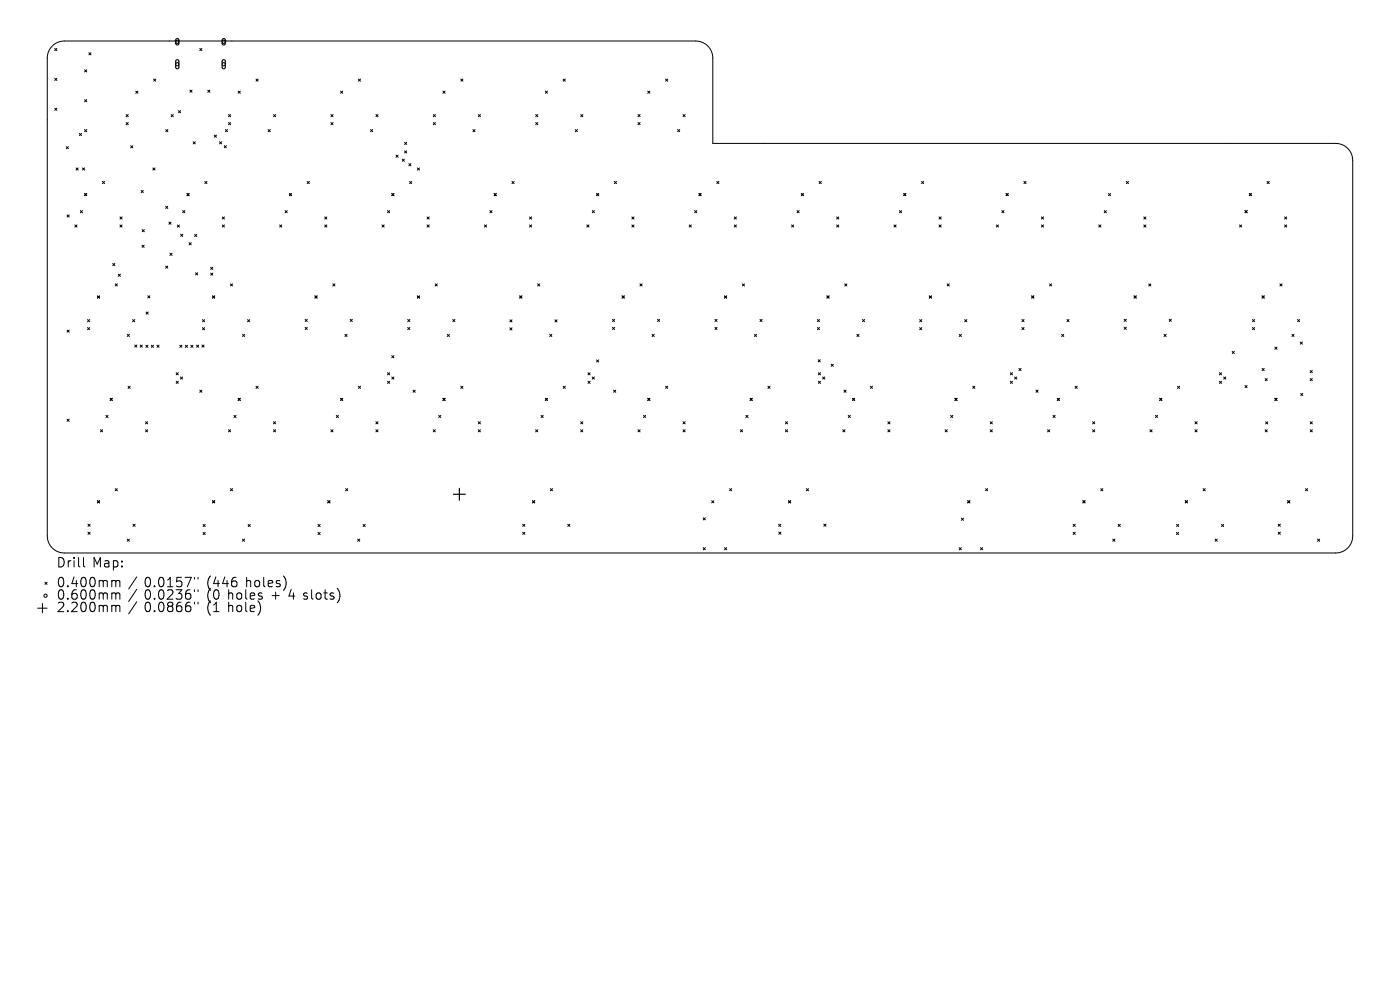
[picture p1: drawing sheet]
<svg xmlns="http://www.w3.org/2000/svg" width="297mm" height="210mm" viewBox="0 0 297 210" stroke-linecap="round" stroke-linejoin="round" font-family="sans-serif">
<defs><g id="words">
<g font-size="2.8">
<text x="12" y="120.8">Drill</text>
<text x="12" y="125">0.400mm</text>
<text x="19.6" y="120.8">Map:</text>
<text x="30.6" y="125">0.0157&quot;</text>
<text x="43.9" y="125">(446</text>
<text x="52.2" y="125">holes)</text>
<text x="12" y="127.6">0.600mm</text>
<text x="12" y="130.3">2.200mm</text>
<text x="30.6" y="127.6">0.0236&quot;</text>
<text x="30.6" y="130.3">0.0866&quot;</text>
<text x="43.9" y="127.6">(0</text>
<text x="43.9" y="130.3">(1</text>
<text x="48.4" y="127.6">holes</text>
<text x="48.4" y="130.3">hole)</text>
<text x="57.7" y="127.6">+</text>
<text x="61.5" y="127.6">4 slots)</text>
</g>
</g></defs>
<g fill="none" stroke="#000" stroke-width=".21">
<path d="M11.1 9.8l1-.7 1.5-.4h134a3.6 3.6 0 0 1 3.6 3.6v18.1h132.2a3.6 3.6 0 0 1 3.6 3.6v79.7a3.6 3.6 0 0 1-3.6 3.6h-269.8a3.6 3.6 0 0 1-3.6-3.6v-101.4l.4-1.6zM11.6 10.3l.5 .4M11.6 16.6l.5 .5M12.1 10.3l-.5 .4M12.1 16.6l-.5 .5M17.9 14.8l.5 .5M18.4 14.8l-.5 .5M18.9 11.2l.4 .4M19.3 11.2l-.4 .4M28.8 19.3l.5 .5M29.3 19.3l-.5 .5M32.6 16.8l.4 .4"/>
<path d="M33 16.8l-.4 .4M40.3 19.1l.4 .5M40.7 19.1l-.4 .5M42.4 10.3l.4 .4M42.8 10.3l-.4 .4M44.1 19.1l.4 .5M44.5 19.1l-.4 .5M50.5 19.3l.5 .5M51 19.3l-.5 .5M54.3 16.8l.5 .4M54.8 16.8l-.5 .4M72.2 19.3l.5 .5"/>
<path d="M72.7 19.3l-.5 .5M76 16.8l.5 .4M76.5 16.8l-.5 .4M94 19.3l.4 .5M94.4 19.3l-.4 .5M97.8 16.8l.4 .4M98.2 16.8l-.4 .4M115.7 19.3l.4 .5M116.1 19.3l-.4 .5M119.5 16.8l.4 .4M119.9 16.8l-.4 .4M137.4 19.3l.5 .5"/>
<path d="M137.9 19.3l-.5 .5M141.2 16.8l.5 .4M141.7 16.8l-.5 .4M11.6 23l.5 .4M12.1 23l-.5 .4M14.1 31.1l.4 .5M14.5 31.1l-.4 .5M16.1 35.6l.5 .5M16.6 35.6l-.5 .5M16.8 28.3l.5 .5M17.3 28.3l-.5 .5M17.5 35.6l.4 .5"/>
<path d="M17.9 21.1l.5 .5M17.9 27.5l.5 .4M17.9 35.6l-.4 .5M18.4 21.1l-.5 .5M18.4 27.5l-.5 .4M21.7 38.5l.5 .4M22.2 38.5l-.5 .4M26.8 24.3l.4 .5M26.8 26l.4 .5M27.2 24.3l-.4 .5M27.2 26l-.4 .5M27.7 30.9l.5 .5"/>
<path d="M28.2 30.9l-.5 .5M32.4 35.6l.5 .5M32.9 35.6l-.5 .5M35.2 27.5l.4 .4M35.6 27.5l-.4 .4M36.3 24.3l.5 .5M36.8 24.3l-.5 .5M37.9 23.5l.4 .4M38.3 23.5l-.4 .4M41 30.1l.4 .4M41.4 30.1l-.4 .4M43.5 38.5l.4 .4"/>
<path d="M43.9 38.5l-.4 .4M45.5 28.7l.4 .4M45.9 28.7l-.4 .4M46.6 30.1l.4 .4M47 30.1l-.4 .4M47.6 30.9l.4 .5M47.8 27.5l.5 .4M48 30.9l-.4 .5M48.3 27.5l-.5 .4M48.5 24.3l.4 .5M48.5 26l.4 .5M48.9 24.3l-.4 .5"/>
<path d="M48.9 26l-.4 .5M56.9 27.5l.4 .4M57.3 27.5l-.4 .4M58 24.3l.5 .5M58.5 24.3l-.5 .5M65.2 38.5l.4 .4M65.6 38.5l-.4 .4M70.2 24.3l.5 .5M70.2 26l.5 .5M70.7 24.3l-.5 .5M70.7 26l-.5 .5M78.6 27.5l.5 .4"/>
<path d="M79.1 27.5l-.5 .4M79.8 24.3l.4 .5M80.2 24.3l-.4 .5M84 32.9l.5 .5M84.5 32.9l-.5 .5M85.3 33.8l.5 .4M85.8 33.8l-.5 .4M85.8 30.2l.5 .4M85.8 32l.5 .5M86.3 30.2l-.5 .4M86.3 32l-.5 .5M86.7 34.7l.5 .5"/>
<path d="M86.9 38.5l.4 .4M87.2 34.7l-.5 .5M87.3 38.5l-.4 .4M88.5 35.6l.5 .5M89 35.6l-.5 .5M91.9 24.3l.5 .5M91.9 26l.5 .5M92.4 24.3l-.5 .5M92.4 26l-.5 .5M100.3 27.5l.5 .4M100.8 27.5l-.5 .4M101.5 24.3l.4 .5"/>
<path d="M101.9 24.3l-.4 .5M108.6 38.5l.5 .4M109.1 38.5l-.5 .4M113.6 24.3l.5 .5M113.6 26l.5 .5M114.1 24.3l-.5 .5M114.1 26l-.5 .5M122 27.5l.5 .4M122.5 27.5l-.5 .4M123.2 24.3l.5 .5M123.7 24.3l-.5 .5M130.3 38.5l.5 .4"/>
<path d="M130.8 38.5l-.5 .4M135.3 24.3l.5 .4M135.3 26l.5 .4M135.8 26l-.5 .4M135.8 24.3l-.5 .4M143.7 27.5l.5 .4M144.2 27.5l-.5 .4M144.9 24.3l.5 .4M145.4 24.3l-.5 .4M152.1 38.5l.4 .4M152.5 38.5l-.4 .4M173.8 38.5l.4 .4"/>
<path d="M174.2 38.5l-.4 .4M195.5 38.5l.5 .4M196 38.5l-.5 .4M217.2 38.5l.5 .4M217.7 38.5l-.5 .4M238.9 38.5l.5 .4M239.4 38.5l-.5 .4M268.8 38.5l.5 .4M269.3 38.5l-.5 .4M14.2 45.6l.5 .4M14.7 45.6l-.5 .4M15.9 47.7l.4 .5"/>
<path d="M16.3 47.7l-.4 .5M17 44.7l.5 .4M17.5 44.7l-.5 .4M17.9 41.1l.5 .4M18.4 41.1l-.5 .4M23.9 55.9l.5 .4M24.4 55.9l-.5 .4M25.1 58.2l.4 .4M25.4 47.7l.5 .5M25.5 46l.4 .5M25.5 58.2l-.4 .4M25.9 47.7l-.5 .5"/>
<path d="M25.9 46l-.4 .5M29.9 40.4l.5 .5M30.1 52l.5 .5M30.2 48.7l.4 .5M30.4 40.4l-.5 .5M30.6 52l-.5 .5M30.6 48.7l-.4 .5M35.1 43.8l.5 .4M35.1 56.4l.5 .5M35.6 43.8l-.5 .4M35.6 56.4l-.5 .5M35.8 47.1l.5 .5"/>
<path d="M36 53.7l.5 .5M36.3 47.1l-.5 .5M36.5 53.7l-.5 .5M37.6 47.7l.5 .5M38.1 47.7l-.5 .5M38.3 49.7l.5 .5M38.8 44.7l.4 .4M38.8 49.7l-.5 .5M39.2 44.7l-.4 .4M39.7 41.1l.4 .4M40.1 51.5l.5 .4M40.1 41.1l-.4 .4"/>
<path d="M40.6 51.5l-.5 .4M41.3 49.7l.4 .5M41.5 57.9l.4 .4M41.7 49.7l-.4 .5M41.9 57.9l-.4 .4M44.7 56.7l.4 .5M44.7 57.9l.5 .5M45.1 56.7l-.4 .5M45.2 57.9l-.5 .5M47.2 46l.4 .5M47.2 47.7l.4 .5M47.6 46l-.4 .5"/>
<path d="M47.6 47.7l-.4 .5M59.3 47.7l.5 .5M59.8 47.7l-.5 .5M60.5 44.7l.4 .4M60.9 44.7l-.4 .4M61.4 41.1l.4 .4M61.8 41.1l-.4 .4M68.9 46l.4 .5M68.9 47.7l.4 .5M69.3 46l-.4 .5M69.3 47.7l-.4 .5M81 47.7l.5 .5"/>
<path d="M81.5 47.7l-.5 .5M82.2 44.7l.5 .4M82.7 44.7l-.5 .4M83.1 41.1l.5 .4M83.6 41.1l-.5 .4M90.6 46l.5 .5M90.6 47.7l.5 .5M91.1 46l-.5 .5M91.1 47.7l-.5 .5M102.8 47.7l.4 .5M103.2 47.7l-.4 .5M103.9 44.7l.5 .4"/>
<path d="M104.4 44.7l-.5 .4M104.8 41.1l.5 .4M105.3 41.1l-.5 .4M112.3 46l.5 .5M112.3 47.7l.5 .5M112.8 46l-.5 .5M112.8 47.7l-.5 .5M124.5 47.7l.4 .5M124.9 47.7l-.4 .5M125.6 44.7l.5 .4M126.1 44.7l-.5 .4M126.6 41.1l.4 .4"/>
<path d="M127 41.1l-.4 .4M134 46l.5 .5M134 47.7l.5 .5M134.5 46l-.5 .5M134.5 47.7l-.5 .5M146.2 47.7l.5 .5M146.7 47.7l-.5 .5M147.4 44.7l.4 .4M147.8 44.7l-.4 .4M148.3 41.1l.4 .4M148.7 41.1l-.4 .4M155.8 46l.4 .5"/>
<path d="M155.8 47.7l.4 .5M156.2 46l-.4 .5M156.2 47.7l-.4 .5M167.9 47.7l.5 .5M168.4 47.7l-.5 .5M169.1 44.7l.4 .4M169.5 44.7l-.4 .4M170 41.1l.5 .4M170.5 41.1l-.5 .4M177.5 46l.4 .5M177.5 47.7l.4 .5M177.9 46l-.4 .5"/>
<path d="M177.9 47.7l-.4 .5M189.7 47.7l.4 .5M190.1 47.7l-.4 .5M190.8 44.7l.5 .4M191.3 44.7l-.5 .4M191.7 41.1l.5 .4M192.2 41.1l-.5 .4M199.2 46l.5 .5M199.2 47.7l.5 .5M199.7 46l-.5 .5M199.7 47.7l-.5 .5M211.4 47.7l.4 .5"/>
<path d="M211.8 47.7l-.4 .5M212.5 44.7l.5 .4M213 44.7l-.5 .4M213.4 41.1l.5 .4M213.9 41.1l-.5 .4M220.9 46l.5 .5M220.9 47.7l.5 .5M221.4 46l-.5 .5M221.4 47.7l-.5 .5M233.1 47.7l.5 .5M233.6 47.7l-.5 .5M234.3 44.7l.4 .4"/>
<path d="M234.7 44.7l-.4 .4M235.2 41.1l.4 .4M235.6 41.1l-.4 .4M242.7 46l.4 .5M242.7 47.7l.4 .5M243.1 46l-.4 .5M243.1 47.7l-.4 .5M263 47.7l.4 .5M263.4 47.7l-.4 .5M264.1 44.7l.5 .4M264.6 44.7l-.5 .4M265 41.1l.5 .4"/>
<path d="M265.5 41.1l-.5 .4M272.5 46l.5 .5M272.5 47.7l.5 .5M273 46l-.5 .5M273 47.7l-.5 .5M14.2 70l.5 .5M14.7 70l-.5 .5M18.6 67.8l.4 .4M18.6 69.5l.4 .4M19 67.8l-.4 .4M19 69.5l-.4 .4M20.7 62.8l.4 .4"/>
<path d="M21.1 62.8l-.4 .4M24.4 60.2l.5 .5M24.9 60.2l-.5 .5M27 70.9l.5 .5M27.5 70.9l-.5 .5M28.1 67.8l.5 .4M28.6 73.2l.4 .4M28.6 67.8l-.5 .4M29 73.2l-.4 .4M29.7 73.2l.5 .5M30.2 73.2l-.5 .5M30.9 73.2l.5 .5"/>
<path d="M31 66.2l.4 .4M31.3 62.7l.5 .5M31.4 73.2l-.5 .5M31.4 66.2l-.4 .4M31.8 62.7l-.5 .5M32.1 73.2l.5 .5M32.6 73.2l-.5 .5M33.3 73.2l.4 .5M33.7 73.2l-.4 .5M37.4 79.1l.4 .4M37.8 79.1l-.4 .4M38.1 73.2l.5 .5"/>
<path d="M38.3 80l.4 .4M38.6 73.2l-.5 .5M38.7 80l-.4 .4M39.3 73.2l.5 .5M39.8 73.2l-.5 .5M40.5 73.2l.4 .5M40.9 73.2l-.4 .5M41.7 73.2l.4 .5M42.1 73.2l-.4 .5M42.8 73.2l.5 .4M43 67.8l.4 .5M43 69.5l.4 .5"/>
<path d="M43.3 73.2l-.5 .4M43.4 69.5l-.4 .5M43.4 67.8l-.4 .5M45.1 62.8l.5 .4M45.6 62.8l-.5 .4M48.9 60.2l.4 .5M49.3 60.2l-.4 .5M51.5 70.9l.4 .5M51.9 70.9l-.4 .5M52.5 67.8l.5 .5M53 67.8l-.5 .5M64.7 67.7l.5 .5"/>
<path d="M64.7 69.4l.5 .5M65.2 67.7l-.5 .5M65.2 69.4l-.5 .5M66.8 62.8l.5 .4M67.3 62.8l-.5 .4M70.6 60.2l.5 .5M71.1 60.2l-.5 .5M73.2 70.9l.4 .5M73.6 70.9l-.4 .5M74.3 67.7l.4 .5M74.7 67.7l-.4 .5M82.2 79.1l.5 .4"/>
<path d="M82.7 79.1l-.5 .4M83.1 80l.5 .4M83.1 75.4l.5 .5M83.6 80l-.5 .4M83.6 75.4l-.5 .5M86.5 67.8l.5 .4M86.5 69.5l.5 .4M87 67.8l-.5 .4M87 69.5l-.5 .4M88.5 62.8l.5 .4M89 62.8l-.5 .4M92.3 60.2l.5 .5"/>
<path d="M92.8 60.2l-.5 .5M94.9 70.9l.4 .5M95.3 70.9l-.4 .5M96.1 67.8l.4 .4M96.5 67.8l-.4 .4M108.2 67.8l.4 .5M108.2 69.5l.4 .5M108.6 67.8l-.4 .5M108.6 69.5l-.4 .5M110.3 62.8l.4 .4M110.7 62.8l-.4 .4M114 60.2l.5 .5"/>
<path d="M114.5 60.2l-.5 .5M116.6 70.9l.5 .5M117.1 70.9l-.5 .5M117.7 67.8l.5 .5M118.2 67.8l-.5 .5M124.7 79.1l.5 .4M125.2 79.1l-.5 .4M125.6 80l.5 .4M126.1 80l-.5 .4M126.6 76.3l.4 .5M127 76.3l-.4 .5M129.9 67.7l.5 .5"/>
<path d="M129.9 69.4l.5 .5M130.4 67.7l-.5 .5M130.4 69.4l-.5 .5M132 62.8l.4 .4M132.4 62.8l-.4 .4M135.8 60.2l.4 .5M136.2 60.2l-.4 .5M138.3 70.9l.5 .5M138.8 70.9l-.5 .5M139.5 67.7l.4 .5M139.9 67.7l-.4 .5M151.7 67.7l.4 .5"/>
<path d="M151.7 69.4l.4 .5M152.1 67.7l-.4 .5M152.1 69.4l-.4 .5M153.7 62.8l.5 .4M154.2 62.8l-.5 .4M157.5 60.2l.4 .5M157.9 60.2l-.4 .5M160.1 70.9l.4 .5M160.5 70.9l-.4 .5M161.2 67.7l.5 .5M161.7 67.7l-.5 .5M173.4 67.8l.5 .4"/>
<path d="M173.4 69.5l.5 .4M173.6 76.3l.4 .5M173.6 79.1l.5 .4M173.9 67.8l-.5 .4M173.9 69.5l-.5 .4M174 76.3l-.4 .5M174.1 79.1l-.5 .4M174.5 80l.5 .4M175 80l-.5 .4M175.4 62.8l.5 .4M175.9 62.8l-.5 .4M176.3 77.3l.5 .4"/>
<path d="M176.8 77.3l-.5 .4M179.2 60.2l.5 .5M179.7 60.2l-.5 .5M181.8 70.9l.4 .5M182.2 70.9l-.4 .5M183 67.8l.4 .4M183.4 67.8l-.4 .4M195.1 67.8l.5 .5M195.1 69.5l.5 .5M195.6 67.8l-.5 .5M195.6 69.5l-.5 .5M197.1 62.8l.5 .4"/>
<path d="M197.6 62.8l-.5 .4M200.9 60.2l.5 .5M201.4 60.2l-.5 .5M203.5 70.9l.5 .5M204 70.9l-.5 .5M204.7 67.8l.4 .5M205.1 67.8l-.4 .5M214.3 79.1l.5 .4M214.8 79.1l-.5 .4M215.2 80l.5 .4M215.7 80l-.5 .4M216.2 78.2l.4 .4"/>
<path d="M216.6 78.2l-.4 .4M216.8 67.8l.4 .4M216.8 69.5l.4 .4M217.2 67.8l-.4 .4M217.2 69.5l-.4 .4M218.9 62.8l.4 .4M219.3 62.8l-.4 .4M222.7 60.2l.4 .5M223.1 60.2l-.4 .5M225.2 70.9l.5 .5M225.7 70.9l-.5 .5M226.3 67.8l.5 .4"/>
<path d="M226.8 67.8l-.5 .4M238.5 67.7l.4 .5M238.5 69.4l.4 .5M238.9 67.7l-.4 .5M238.9 69.4l-.4 .5M240.6 62.8l.4 .4M241 62.8l-.4 .4M243.7 60.2l.4 .5M244.1 60.2l-.4 .5M246.9 70.9l.5 .5M247.4 70.9l-.5 .5M248 67.7l.5 .5"/>
<path d="M248.5 67.7l-.5 .5M258.7 79.1l.4 .4M259.1 79.1l-.4 .4M259.6 80l.5 .4M260.1 80l-.5 .4M261.4 74.5l.5 .5M261.9 74.5l-.5 .5M265.7 67.8l.5 .4M265.7 69.5l.5 .4M266.2 67.8l-.5 .4M266.2 69.5l-.5 .4M267.7 62.8l.5 .4"/>
<path d="M267.7 78.2l.5 .4M268.2 62.8l-.5 .4M268.2 78.2l-.5 .4M270.5 73.6l.4 .5M270.9 73.6l-.4 .5M271.5 60.2l.5 .5M272 60.2l-.5 .5M274.1 70.9l.4 .5M274.5 70.9l-.4 .5M275.3 67.8l.4 .4M275.7 67.8l-.4 .4M275.8 72.6l.5 .4"/>
<path d="M276.3 72.6l-.5 .4M277.9 78.6l.5 .5M278.4 78.6l-.5 .5M14.2 88.9l.5 .5M14.7 88.9l-.5 .5M21.3 91.2l.5 .4M21.8 91.2l-.5 .4M22.5 88.1l.4 .5M22.9 88.1l-.4 .5M23.4 84.5l.4 .5M23.8 84.5l-.4 .5M27.2 81.9l.4 .5"/>
<path d="M27.6 81.9l-.4 .5M30.9 89.5l.4 .4M30.9 91.2l.4 .4M31.3 89.5l-.4 .4M31.3 91.2l-.4 .4M37.4 80.9l.4 .4M37.8 80.9l-.4 .4M42.4 82.8l.4 .4M42.8 82.8l-.4 .4M48.5 91.2l.4 .4M48.9 91.2l-.4 .4M49.6 88.1l.5 .5"/>
<path d="M50.1 88.1l-.5 .5M50.5 84.5l.5 .5M51 84.5l-.5 .5M54.3 81.9l.5 .5M54.8 81.9l-.5 .5M58 89.5l.5 .4M58 91.2l.5 .4M58.5 89.5l-.5 .4M58.5 91.2l-.5 .4M70.2 91.2l.4 .4M70.6 91.2l-.4 .4M71.3 88.1l.5 .5"/>
<path d="M71.8 88.1l-.5 .5M72.2 84.5l.5 .5M72.7 84.5l-.5 .5M76 81.9l.5 .5M76.5 81.9l-.5 .5M79.7 89.5l.5 .4M79.7 91.2l.5 .4M80.2 89.5l-.5 .4M80.2 91.2l-.5 .4M82.2 80.9l.5 .4M82.7 80.9l-.5 .4M87.6 82.8l.5 .4"/>
<path d="M88.1 82.8l-.5 .4M91.9 91.2l.5 .4M92.4 91.2l-.5 .4M93.1 88.1l.4 .5M93.5 88.1l-.4 .5M94 84.5l.4 .5M94.4 84.5l-.4 .5M97.8 81.9l.4 .5M98.2 81.9l-.4 .5M101.5 89.5l.4 .4M101.5 91.2l.4 .4M101.9 89.5l-.4 .4"/>
<path d="M101.9 91.2l-.4 .4M113.6 91.2l.5 .4M114.1 91.2l-.5 .4M114.8 88.1l.4 .5M115.2 88.1l-.4 .5M115.7 84.5l.4 .5M116.1 84.5l-.4 .5M119.5 81.9l.4 .5M119.9 81.9l-.4 .5M123.2 89.5l.4 .4M123.2 91.2l.4 .4M123.6 89.5l-.4 .4"/>
<path d="M123.6 91.2l-.4 .4M124.7 80.9l.5 .4M125.2 80.9l-.5 .4M130.2 82.8l.4 .4M130.6 82.8l-.4 .4M135.3 91.2l.5 .4M135.8 91.2l-.5 .4M136.5 88.1l.5 .5M137 88.1l-.5 .5M137.4 84.5l.5 .5M137.9 84.5l-.5 .5M141.2 81.9l.5 .5"/>
<path d="M141.7 81.9l-.5 .5M144.9 89.5l.5 .4M144.9 91.2l.5 .4M145.4 89.5l-.5 .4M145.4 91.2l-.5 .4M157.1 91.2l.4 .4M157.5 91.2l-.4 .4M158.2 88.1l.5 .5M158.7 88.1l-.5 .5M159.1 84.5l.5 .5M159.6 84.5l-.5 .5M162.9 81.9l.5 .5"/>
<path d="M163.4 81.9l-.5 .5M166.6 89.5l.5 .4M166.6 91.2l.5 .4M167.1 89.5l-.5 .4M167.1 91.2l-.5 .4M173.6 80.9l.5 .4M174.1 80.9l-.5 .4M178.8 91.2l.4 .4M179 82.8l.5 .4M179.2 91.2l-.4 .4M179.5 82.8l-.5 .4M179.9 88.1l.5 .5"/>
<path d="M180.4 88.1l-.5 .5M180.9 84.5l.4 .5M181.3 84.5l-.4 .5M184.6 81.9l.5 .5M185.1 81.9l-.5 .5M188.3 89.5l.5 .4M188.3 91.2l.5 .4M188.8 89.5l-.5 .4M188.8 91.2l-.5 .4M200.5 91.2l.5 .4M201 91.2l-.5 .4M201.7 88.1l.4 .5"/>
<path d="M202.1 88.1l-.4 .5M202.6 84.5l.4 .5M203 84.5l-.4 .5M206.4 81.9l.4 .5M206.8 81.9l-.4 .5M210.1 89.5l.4 .4M210.1 91.2l.4 .4M210.5 89.5l-.4 .4M210.5 91.2l-.4 .4M214.3 80.9l.5 .4M214.8 80.9l-.5 .4M219.8 82.8l.4 .4"/>
<path d="M220.2 82.8l-.4 .4M222.2 91.2l.5 .4M222.7 91.2l-.5 .4M223.4 88.1l.4 .5M223.8 88.1l-.4 .5M224.3 84.5l.5 .5M224.8 84.5l-.5 .5M228.1 81.9l.4 .5M228.5 81.9l-.4 .5M231.8 89.5l.4 .4M231.8 91.2l.4 .4M232.2 89.5l-.4 .4"/>
<path d="M232.2 91.2l-.4 .4M244 91.2l.4 .4M244.4 91.2l-.4 .4M245.1 88.1l.5 .5M245.6 88.1l-.5 .5M246 84.5l.5 .5M246.5 84.5l-.5 .5M249.8 81.9l.5 .5M250.3 81.9l-.5 .5M253.5 89.5l.5 .4M253.5 91.2l.5 .4M254 89.5l-.5 .4"/>
<path d="M254 91.2l-.5 .4M258.7 80.9l.4 .4M259.1 80.9l-.4 .4M264.1 81.8l.5 .4M264.6 81.8l-.5 .4M268.4 80.3l.4 .5M268.4 91.2l.4 .4M268.5 89.5l.5 .4M268.8 80.3l-.4 .5M268.8 91.2l-.4 .4M269 89.5l-.5 .4M270.5 84.5l.4 .5"/>
<path d="M270.9 84.5l-.4 .5M275.9 83.5l.5 .4M276.4 83.5l-.5 .4M277.9 80.3l.5 .5M277.9 89.5l.5 .4M277.9 91.2l.5 .4M278.4 80.3l-.5 .5M278.4 89.5l-.5 .4M278.4 91.2l-.5 .4M17.7 118.3v1.7l.3 .3M18.7 111.2l.4 .5M18.7 112.9l.4 .4"/>
<path d="M19.1 111.2l-.4 .5M19.1 112.9l-.4 .4M20.7 106.2l.4 .5M21.1 106.2l-.4 .5M24.4 103.7l.5 .4M24.9 103.7l-.5 .4M27 114.4l.5 .4M27.5 114.4l-.5 .4M28.2 111.2l.5 .5M28.7 111.2l-.5 .5M43.1 111.2l.4 .5M43.1 112.9l.4 .5"/>
<path d="M43.5 111.2l-.4 .5M43.5 112.9l-.4 .5M45.1 106.2l.5 .5M45.6 106.2l-.5 .5M48.9 103.7l.4 .4M49.3 103.7l-.4 .4M51.4 114.4l.5 .4M51.9 114.4l-.5 .4M52.6 111.2l.5 .5M53.1 111.2l-.5 .5M67.5 111.2l.4 .5M67.5 112.9l.4 .5"/>
<path d="M67.9 111.2l-.4 .5M67.9 112.9l-.4 .5M69.5 106.2l.5 .5M70 106.2l-.5 .5M73.3 103.7l.5 .4M73.8 103.7l-.5 .4M75.9 114.4l.4 .4M76.3 114.4l-.4 .4M77 111.2l.5 .5M77.5 111.2l-.5 .5M110.9 111.2l.4 .5M110.9 112.9l.4 .5"/>
<path d="M111.3 111.2l-.4 .5M111.3 112.9l-.4 .5M113 106.2l.4 .5M113.4 106.2l-.4 .5M116.8 103.7l.4 .4M117.2 103.7l-.4 .4M120.4 111.2l.5 .5M120.9 111.2l-.5 .5M149.2 109.8l.4 .5M149.2 116.2l.4 .4M149.6 109.8l-.4 .5M149.6 116.2l-.4 .4"/>
<path d="M151 106.2l.4 .5M151.4 106.2l-.4 .5M153.7 116.2l.5 .4M154.2 116.2l-.5 .4M154.8 103.7l.4 .4M155.2 103.7l-.4 .4M165.2 111.2l.4 .5M165.2 112.9l.5 .4M165.6 111.2l-.4 .5M165.7 112.9l-.5 .4M167.3 106.2l.4 .5M167.7 106.2l-.4 .5"/>
<path d="M171.1 103.7l.4 .4M171.5 103.7l-.4 .4M174.8 111.2l.4 .4M175.2 111.2l-.4 .4M203.5 116.2l.4 .4M203.9 116.2l-.4 .4M203.9 109.9l.5 .5M204.4 109.9l-.5 .5M205.3 106.2l.4 .5M205.7 106.2l-.4 .5M208 116.2l.5 .4M208.5 116.2l-.5 .4"/>
<path d="M209.1 103.7l.4 .4M209.5 103.7l-.4 .4M227.7 111.2l.4 .5M227.7 112.9l.4 .5M228.1 111.2l-.4 .5M228.1 112.9l-.4 .5M229.7 106.2l.5 .5M230.2 106.2l-.5 .5M233.5 103.7l.5 .4M234 103.7l-.5 .4M236.1 114.4l.4 .4M236.5 114.4l-.4 .4"/>
<path d="M237.2 111.2l.5 .5M237.7 111.2l-.5 .5M249.6 112.9l.4 .5M249.6 111.2l.5 .5M250 112.9l-.4 .5M250.1 111.2l-.5 .5M251.4 106.2l.5 .5M251.9 106.2l-.5 .5M255.2 103.7l.5 .4M255.7 103.7l-.5 .4M257.8 114.4l.4 .4M258.2 114.4l-.4 .4"/>
<path d="M259.1 111.2l.5 .5M259.6 111.2l-.5 .5M271.2 111.2l.4 .4M271.2 112.9l.4 .4M271.6 111.2l-.4 .4M271.6 112.9l-.4 .4M273.2 106.2l.4 .5M273.6 106.2l-.4 .5M277 103.7l.4 .4M277.4 103.7l-.4 .4M279.5 114.4l.5 .4M280 114.4l-.5 .4"/>
<path d="M8 129h2M9 128v2M9.5 123.5l.5 .5M10 123.5l-.5 .5M24.3 123.1l.3 .3M24.3 125.8l.3 .3M24.3 128.4l.3 .3M24.6 123.4v1.1M24.6 126.1v1M24.6 128.7v1M24.6 123.4l.3-.3 .4 .1 .1 1.3M24.6 126.1l.3-.3 .4 .1 .1 1.2"/>
<path d="M24.6 128.7l.3-.3 .4 .1 .1 1.2M29 122.4l-1.7 2.5M29 125l-1.7 2.6M29 127.7l-1.7 2.5M41.3 122.5v.3M41.3 125.1v.4M41.3 127.7v.4M42 122.5v.3M42 125.1v.4M42 127.7v.4M60.6 123v1.4"/>
<circle cx="37.6" cy="13.6" r=".34"/>
<circle cx="37.6" cy="8.9" r=".34"/>
<circle cx="47.5" cy="13.6" r=".34"/>
<circle cx="47.5" cy="8.9" r=".34"/>
<circle cx="9.7" cy="126.4" r=".34"/>
</g>
<path d="M37.4 8.3l.3-.1 .2 .2v.9l-.2 .2-.4-.2zM37.4 12.8l.3-.1 .2 .2v1.4l-.2 .3-.4-.3zM47.2 8.3l.4-.1 .2 .2v.9l-.2 .2-.5-.2zM47.2 12.8l.4-.1 .2 .2v1.4l-.3 .3-.4-.3z" fill="none" stroke="#000" stroke-width=".23"/>
<path d="M96.2 104.8h2.5M97.5 103.6v2.5" fill="none" stroke="#000" stroke-width=".25"/>
<use href="#words"/>
</svg>
